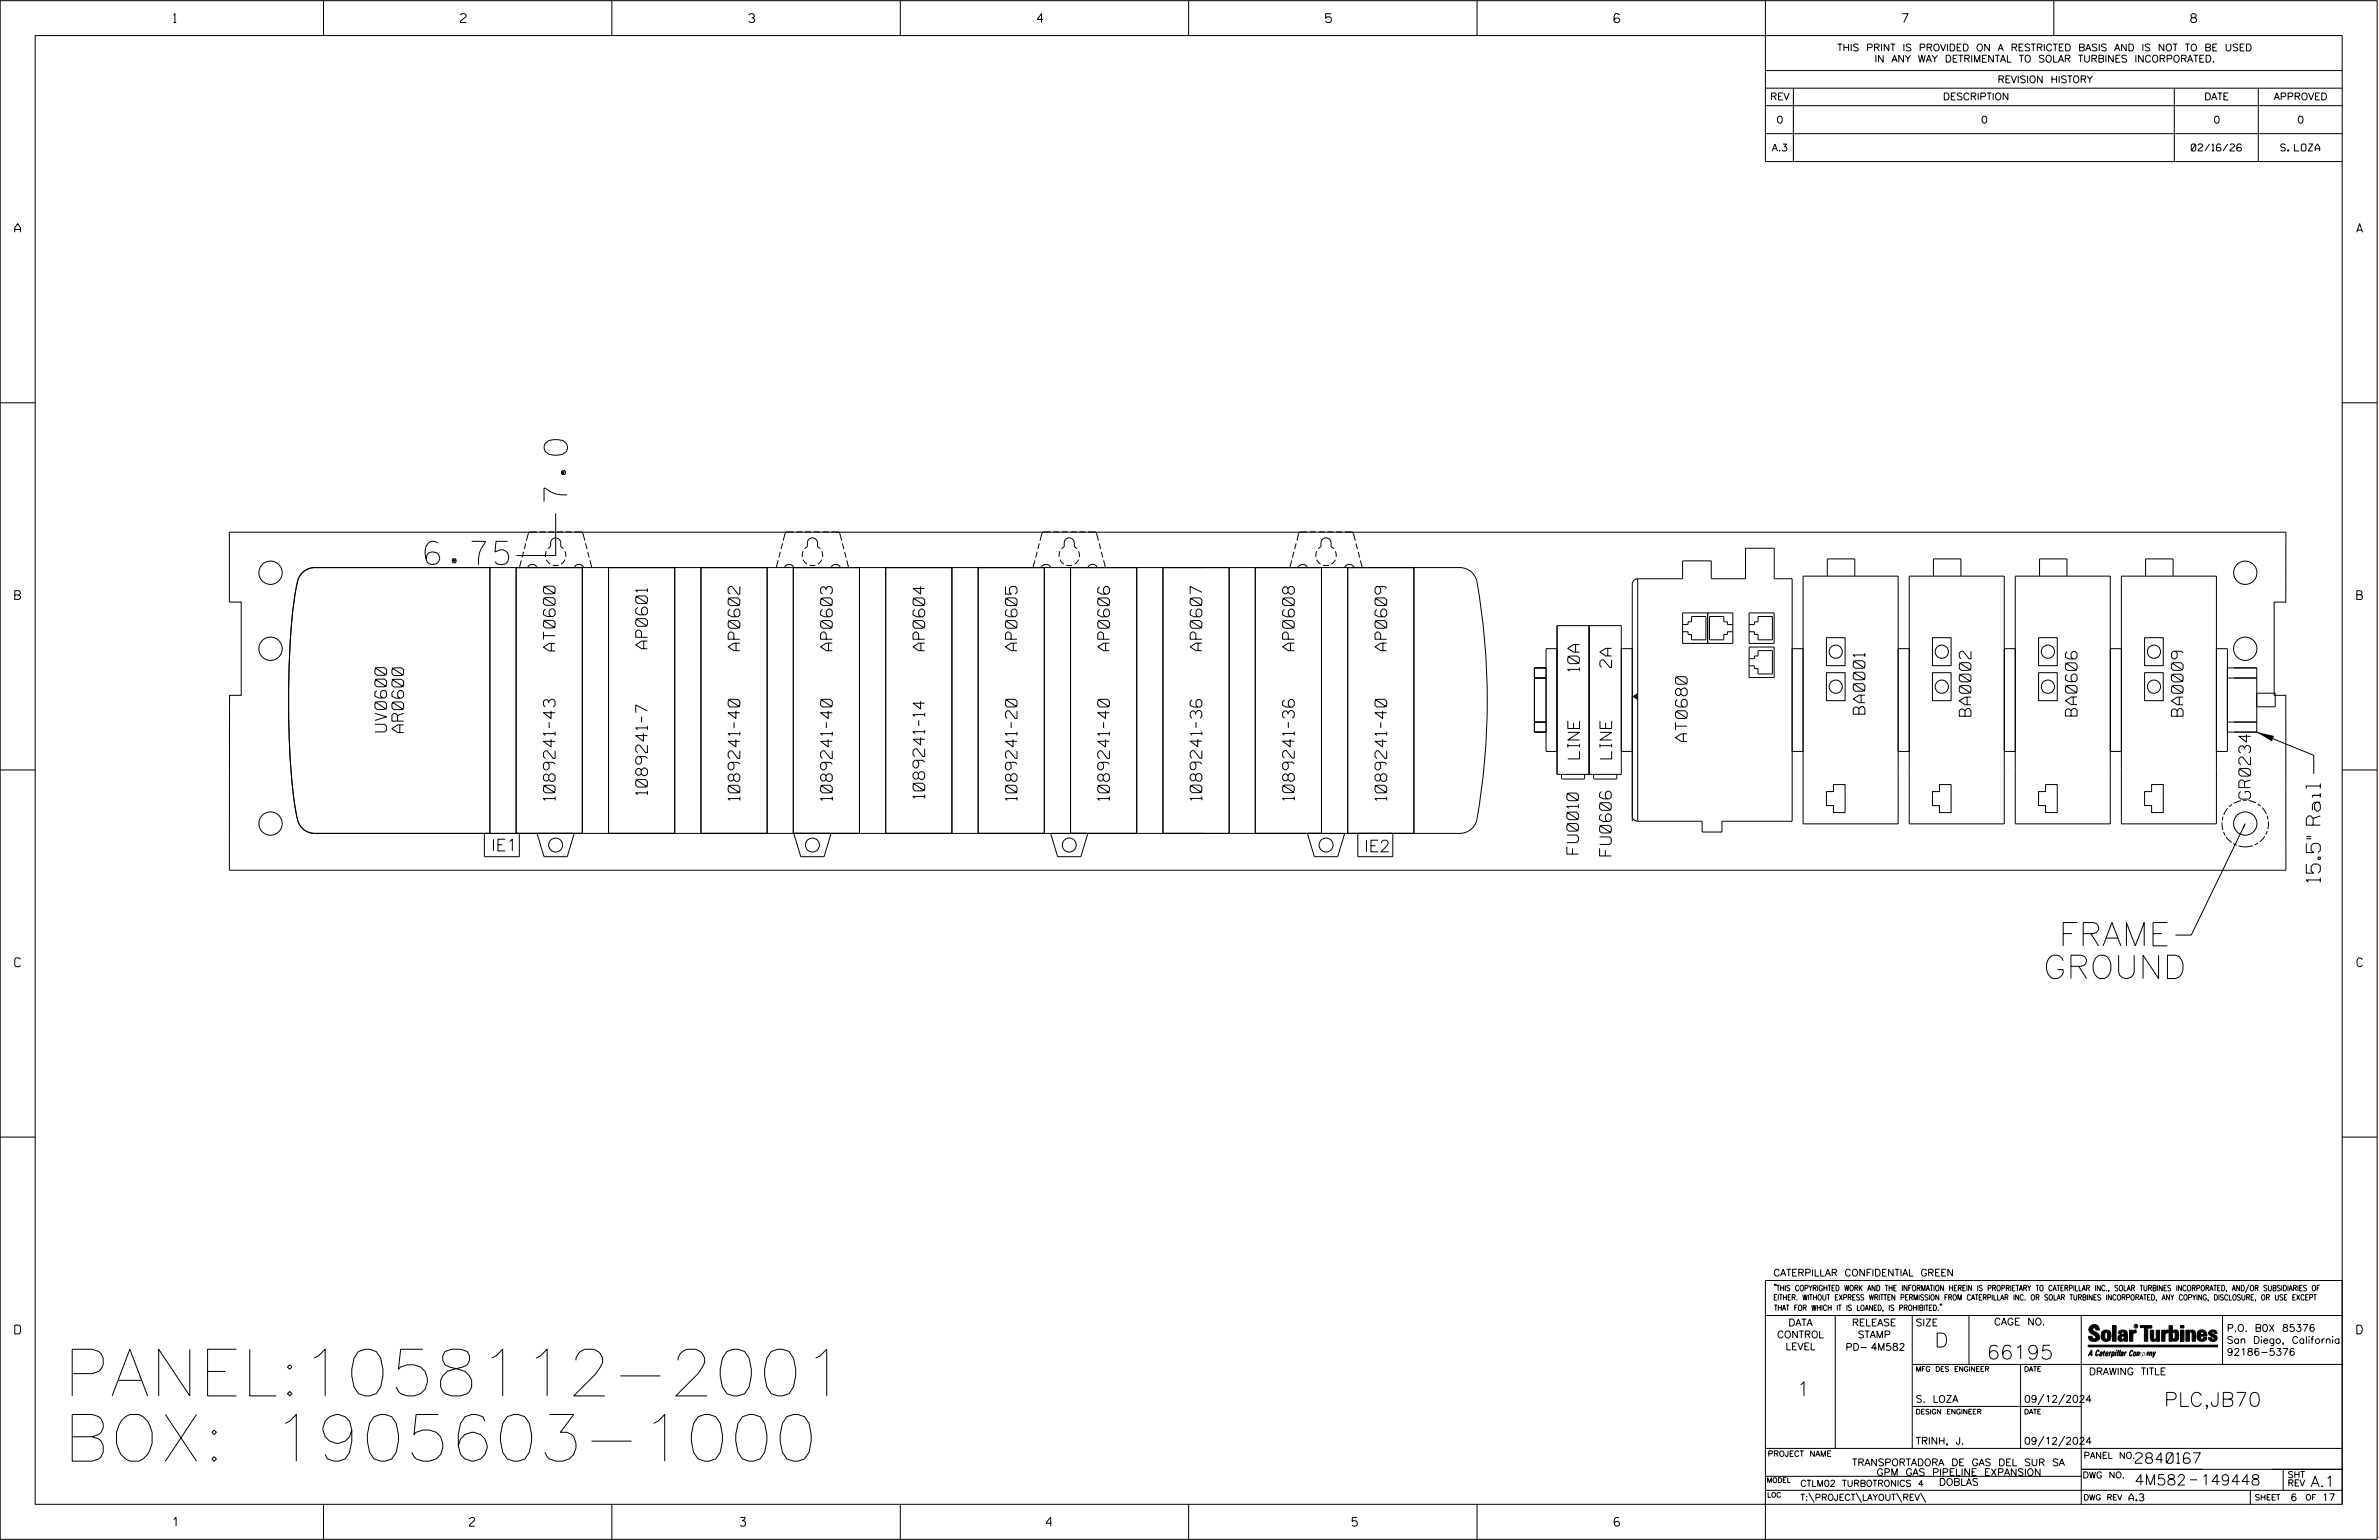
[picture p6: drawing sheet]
<svg xmlns="http://www.w3.org/2000/svg" width="864mm" height="559mm" viewBox="0 0 864 559" stroke-linecap="round" stroke-linejoin="round" font-family="sans-serif">
<defs><g id="words">
<g font-size="16.9">
<text x="23" y="506.5">PANEL:1058112-2001</text>
<text x="23" y="530.2">BOX: 1905603-1000</text>
</g>
<g font-size="8.5">
<text x="205.9" y="182" transform="rotate(-90 205.9 182)">7.0</text>
<text x="154.3" y="204.9">6.75</text>
<text x="747.3" y="343.2">FRAME</text>
<text x="741.7" y="355.1">GROUND</text>
</g>
<g font-size="5.1">
<text x="842.3" y="320.1" transform="rotate(-90 842.3 320.1)">15.5&quot; Rail</text>
<text x="702.3" y="488.8">D</text>
<text x="721.2" y="493.2">66195</text>
<text x="652.2" y="506.5">1</text>
<text x="785.6" y="510.3">PLC,JB70</text>
</g>
<g font-size="4.2">
<text x="201.5" y="236.2" transform="rotate(-90 201.5 236.2)">AT0600</text>
<text x="235" y="235.4" transform="rotate(-90 235 235.4)">AP0601</text>
<text x="268.6" y="236.1" transform="rotate(-90 268.6 236.1)">AP0602</text>
<text x="302.1" y="236.1" transform="rotate(-90 302.1 236.1)">AP0603</text>
<text x="335.7" y="236.1" transform="rotate(-90 335.7 236.1)">AP0604</text>
<text x="369.2" y="236.1" transform="rotate(-90 369.2 236.1)">AP0605</text>
<text x="402.7" y="236.1" transform="rotate(-90 402.7 236.1)">AP0606</text>
<text x="436.3" y="236.1" transform="rotate(-90 436.3 236.1)">AP0607</text>
<text x="469.8" y="236.1" transform="rotate(-90 469.8 236.1)">AP0608</text>
<text x="503.4" y="236.1" transform="rotate(-90 503.4 236.1)">AP0609</text>
<text x="573.3" y="243.5" transform="rotate(-90 573.3 243.5)">10A</text>
<text x="585" y="242.2" transform="rotate(-90 585 242.2)">2A</text>
<text x="677" y="259.2" transform="rotate(-90 677 259.2)">BA0001</text>
<text x="715.5" y="259.9" transform="rotate(-90 715.5 259.9)">BA0002</text>
<text x="754" y="259.8" transform="rotate(-90 754 259.8)">BA0606</text>
<text x="792.5" y="259.9" transform="rotate(-90 792.5 259.9)">BA0009</text>
<text x="140.3" y="265.6" transform="rotate(-90 140.3 265.6)">UV0600</text>
<text x="146.5" y="265.8" transform="rotate(-90 146.5 265.8)">AR0600</text>
<text x="612.4" y="269" transform="rotate(-90 612.4 269)">AT0680</text>
<text x="573.4" y="275.4" transform="rotate(-90 573.4 275.4)">LINE</text>
<text x="585" y="275.4" transform="rotate(-90 585 275.4)">LINE</text>
<text x="201.5" y="290.4" transform="rotate(-90 201.5 290.4)">1089241-43</text>
<text x="235" y="288.3" transform="rotate(-90 235 288.3)">1089241-7</text>
<text x="268.6" y="290.4" transform="rotate(-90 268.6 290.4)">1089241-40</text>
<text x="302.1" y="290.4" transform="rotate(-90 302.1 290.4)">1089241-40</text>
<text x="335.7" y="289.7" transform="rotate(-90 335.7 289.7)">1089241-14</text>
<text x="369.2" y="290.4" transform="rotate(-90 369.2 290.4)">1089241-20</text>
<text x="402.7" y="290.4" transform="rotate(-90 402.7 290.4)">1089241-40</text>
<text x="436.3" y="290.4" transform="rotate(-90 436.3 290.4)">1089241-36</text>
<text x="469.8" y="290.4" transform="rotate(-90 469.8 290.4)">1089241-36</text>
<text x="503.4" y="290.4" transform="rotate(-90 503.4 290.4)">1089241-40</text>
<text x="817" y="289.9" transform="rotate(-90 817 289.9)">GR0234</text>
<text x="178.3" y="308.7">IE1</text>
<text x="495.3" y="309.1">IE2</text>
<text x="573" y="309.9" transform="rotate(-90 573 309.9)">FU0010</text>
<text x="584.9" y="310.6" transform="rotate(-90 584.9 310.6)">FU0606</text>
</g>
<g font-size="3.8">
<text x="775.1" y="531">2840167</text>
<text x="774.8" y="538.9">4M582</text>
<text x="798.8" y="538.9">149448</text>
<text x="838.8" y="539.5">A.1</text>
</g>
<g font-size="3.2">
<text x="63" y="8.2">1</text>
<text x="167.2" y="8.2">2</text>
<text x="271.8" y="8.2">3</text>
<text x="376.5" y="8.2">4</text>
<text x="481.2" y="8.2">5</text>
<text x="690.6" y="8.2">7</text>
<text x="795.3" y="8.2">8</text>
<text x="5.4" y="84.3">A</text>
<text x="855.5" y="84.3">A</text>
<text x="5.4" y="217.5">B</text>
<text x="855.6" y="217.5">B</text>
<text x="5.4" y="350.8">C</text>
<text x="855.6" y="350.8">C</text>
<text x="5.4" y="484">D</text>
<text x="855.6" y="484">D</text>
<text x="62.8" y="553.8">1</text>
<text x="170.4" y="553.8">2</text>
<text x="268.8" y="553.8">3</text>
<text x="379.8" y="553.8">4</text>
<text x="490.8" y="553.8">5</text>
<text x="585.9" y="553.8">6</text>
</g>
<g font-size="2.5">
<text x="666.9" y="18.5">THIS PRINT IS PROVIDED ON A RESTRICTED BASIS AND IS NOT TO BE USED</text>
<text x="680.5" y="22.6">IN ANY WAY DETRIMENTAL TO SOLAR TURBINES INCORPORATED.</text>
<text x="725.1" y="30">REVISION HISTORY</text>
<text x="642.6" y="36.3">REV</text>
<text x="705.3" y="36.3">DESCRIPTION</text>
<text x="800.2" y="36.3">DATE</text>
<text x="825.4" y="36.3">APPROVED</text>
<text x="644.9" y="44.7">0</text>
<text x="719.1" y="44.7">0</text>
<text x="803.5" y="44.7">0</text>
<text x="834" y="44.7">0</text>
<text x="643.2" y="54.8">A.3</text>
<text x="795.4" y="54.8">02/16/26</text>
<text x="827.9" y="54.8">S. LOZA</text>
<text x="643.8" y="463">CATERPILLAR CONFIDENTIAL GREEN</text>
<text x="645.1" y="485.5">CONTROL</text>
<text x="649.2" y="481.1">DATA</text>
<text x="672.3" y="481.1">RELEASE</text>
<text x="674.4" y="485.5">STAMP</text>
<text x="695.4" y="481.1">SIZE</text>
<text x="723.8" y="480.8">CAGE NO.</text>
<text x="808.4" y="483.1">P.O. B0X 85376</text>
<text x="648.2" y="489.8">LEVEL</text>
<text x="669.9" y="490">PD- 4M582</text>
<text x="808.4" y="487.5">San Diego, California</text>
<text x="808.4" y="491.8">92186-5376</text>
<text x="758.3" y="498.9">DRAWING TITLE</text>
<text x="695.4" y="508.9">S. LOZA</text>
<text x="734.8" y="508.9">09/12/2024</text>
<text x="695.4" y="524.1">TRINH, J.</text>
<text x="734.8" y="524.1">09/12/2024</text>
<text x="672.3" y="531.9">TRANSPORTADORA DE GAS DEL SUR SA</text>
<text x="681.2" y="535.5">GPM GAS PIPELINE EXPANSION</text>
<text x="703.9" y="539">DOBLAS</text>
<text x="772.8" y="544.6">A.3</text>
<text x="831.4" y="544.6">6</text>
<text x="842.9" y="544.6">17</text>
</g>
<g font-size="2.3">
<text x="756.4" y="529.2">PANEL NO.</text>
<text x="653.5" y="539.4">CTLM02 TURBOTRONICS 4</text>
<text x="756" y="536.3">DWG NO.</text>
<text x="830.4" y="539.3">REV</text>
<text x="830.4" y="536.2">SHT</text>
<text x="653.5" y="544.5">T:\PROJECT\LAYOUT\REV\</text>
</g>
<g font-size="2">
<text x="643.8" y="468.4">&quot;THIS COPYRIGHTED WORK AND THE INFORMATION HEREIN IS PROPRIETARY TO CATERPILLAR INC., SOLAR TURBINES INCORPORATED, AND/OR SUBSIDIARIES OF</text>
<text x="643.8" y="471.8">EITHER. WITHOUT EXPRESS WRITTEN PERMISSION FROM CATERPILLAR INC. OR SOLAR TURBINES INCORPORATED, ANY COPYING, DISCLOSURE, OR USE EXCEPT</text>
<text x="644" y="475.6">THAT FOR WHICH IT IS LOANED, IS PROHIBITED.&quot;</text>
<text x="641.7" y="528.5">PROJECT NAME</text>
<text x="756.3" y="544.3">DWG REV</text>
<text x="818.5" y="544.3">SHEET</text>
<text x="836.9" y="544.3">OF</text>
</g>
<g font-size="1.8">
<text x="695.4" y="497.6">MFG DES ENGINEER</text>
<text x="734.8" y="497.6">DATE</text>
<text x="695.4" y="513.1">DESIGN ENGINEER</text>
<text x="734.8" y="513.1">DATE</text>
<text x="641.3" y="538">MODEL</text>
<text x="641.5" y="543.3">LOC</text>
</g>
<text font-size=".9" x="775.1" y="481.7">R</text>
</g></defs>
<g fill="none" stroke="#000" stroke-width=".36">
<path d="M.1 .2h862.8v558.4h-862.8zM12.8 12.9h837.4v533h-837.4zM117.4 .2v12.7M222.1 .2v12.7M326.8 .2v12.7M431.5 .2v12.7M536.2 .2v12.7M587.9 5.5l-.5-.5h-1l-.5 1v1.7l.5 .4h1l.6-.4v-.6l-.6-.5h-1l-.5 .5M640.9 .2v58.4h209.3M745.6 .2v12.7M640.9 25.6h209.3M640.9 32h209.3"/>
<path d="M640.9 38.3h209.3M651 32v26.6M789.3 32v26.6M819.8 32v26.6M640.9 48.5h209.3M.1 146.2h12.7M850.2 146.2h12.7M83.3 193.1h746.5v25.4h-4.3v33.8h4.3v63.5h-746.5v-63.5h4.3v-33.8h-4.3zM190.9 197.2l-.6 2M194.8 193l-2.7 .2-1 2.9M195.9 193h2.1M198.9 199.1l1-.7v-1.4a1.83 1.83 0 0 1 1.8-1.8 1.83 1.83 0 0 1 1.9 1.8v1.4l.9 .7"/>
<path d="M199.1 193h2.1M201.7 186.3v15.3h-14.2M202.2 193h2.1M205.4 193h2.1M208.6 193l2.7 .2 1 2.9M212.5 197.2l.6 2M284.1 197.2l-.6 2M288 193l-2.7 .2-1 3M289.1 193h2.1M292.1 199.1l1-.7v-1.4a1.83 1.83 0 0 1 1.8-1.8 1.83 1.83 0 0 1 1.9 1.8v1.4l.9 .7M292.3 193h2.1M295.5 193h2.1"/>
<path d="M298.6 193h2.1M301.8 193l2.8 .2 .9 3M305.8 197.2l.5 2M377.3 197.2l-.6 2M381.3 193l-2.8 .2-1 3M382.3 193h2.2M385.4 199.1l.9-.7v-1.4a1.83 1.83 0 0 1 1.9-1.8 1.83 1.83 0 0 1 1.8 1.8v1.4l.9 .7M385.5 193h2.1M388.7 193h2.1M391.8 193h2.1M395 193l2.8 .2 .9 3M399 197.2l.6 2"/>
<path d="M470.5 197.2l-.5 2M474.5 193l-2.8 .2-.9 3M475.5 193h2.2M478.6 199.1l.9-.7v-1.4a1.83 1.83 0 0 1 1.9-1.8 1.83 1.83 0 0 1 1.8 1.8v1.4l1 .7M478.7 193h2.1M481.9 193h2.1M485.1 193h2.1M488.2 193l2.8 .2 1 3M492.2 197.2l.6 2M177.8 206v96.4M187.4 206v96.4M187.4 206h24v96.4h-24z"/>
<path d="M190 200.2l-.5 2.1M191.6 205.8a1.86 1.86 0 0 1 1.6-1 1.86 1.86 0 0 1 1.7 1M198.3 203.1l1.4 1.6M198.3 200l-.3 2.1M200.7 205.1h2M205.1 200l.3 2.1M205.1 203.1l-1.4 1.6M208.5 205.8a1.86 1.86 0 0 1 1.7-1 1.86 1.86 0 0 1 1.6 1M211.4 206v96.4M213.4 200.2l.5 2.1M214.2 203.3l.6 2.5M220.9 206h24v96.4h-24z"/>
<path d="M220.9 206v96.4M244.9 206v96.4M254.5 206v96.4M254.5 206h24v96.4h-24zM278.5 206v96.4M282.5 203.3l-.7 2.6M283.2 200.3l-.5 2M284.8 205.8a1.86 1.86 0 0 1 1.7-1 1.86 1.86 0 0 1 1.6 1M288 206v96.4M288 206h24v96.4h-24zM291.6 203.1l1.3 1.6M291.6 200l-.3 2.1"/>
<path d="M293.9 205.1h2.1M298.3 203.1l-1.4 1.6M298.3 200l.3 2.1M301.7 205.9a1.86 1.86 0 0 1 1.7-1.1 1.86 1.86 0 0 1 1.7 1.1M306.6 200.3l.5 2M307.4 203.3l.6 2.6M312 206v96.4M321.5 206h24v96.4h-24zM321.5 206v96.4M345.5 206v96.4M355.1 206h24v96.4h-24zM355.1 206v96.4"/>
<path d="M375.7 203.3l-.7 2.6M376.5 200.3l-.5 2M378 205.8a1.86 1.86 0 0 1 1.7-1 1.86 1.86 0 0 1 1.7 1M379.1 206v96.4M384.8 203.1l1.4 1.6M384.8 200l-.3 2.1M387.1 205.1h2.1M388.6 206h24v96.4h-24zM388.6 206v96.4M391.5 200l.3 2.1M391.5 203.1l-1.4 1.6M394.9 205.9a1.86 1.86 0 0 1 1.7-1.1 1.86 1.86 0 0 1 1.7 1.1"/>
<path d="M399.8 200.3l.5 2M400.6 203.3l.7 2.6M412.6 206v96.4M422.2 206v96.4M422.2 206h24v96.4h-24zM446.2 206v96.4M455.7 206v96.4M455.7 206h24v96.4h-24zM468.9 203.3l-.7 2.6M469.7 200.3l-.5 2M471.2 205.8a1.86 1.86 0 0 1 1.7-1 1.86 1.86 0 0 1 1.7 1M478 203.1l1.4 1.6"/>
<path d="M478 200l-.3 2.1M479.7 206v96.4M480.3 205.1h2.1M484.7 203.1l-1.3 1.6M484.7 200l.3 2.1M488.1 205.9a1.86 1.86 0 0 1 1.7-1.1 1.86 1.86 0 0 1 1.7 1.1M489.2 206h24.1v96.4h-24.1zM489.2 206v96.4M493 200.3l.6 2M493.8 203.3l.7 2.6M513.3 206v96.4M529.9 206a6.4 6.4 0 0 1 6.2 4.7 247.2 247.2 0 0 1-.2 87.5 6.4 6.4 0 0 1-6 4.2"/>
<path d="M530.2 206h-416a6.8 6.8 0 0 0-6.6 6.6 273.6 273.6 0 0 0-2.8 48.3l.4 10.9 .8 12.5a77.8 77.8 0 0 0 2.5 14.5 6.4 6.4 0 0 0 5.7 3.6h416M594.5 210a1.99 1.99 0 0 0-2 2v86M594.5 210v88M594.5 210h16.3v-6.5h10.4v6.5h12.4v-11.1h10.5v11.1h6.5v88h-25.5v3.9h-7.2v-3.9h-23.4M663.3 209.1v-6.3h10v6.3M701.9 209.1v-6.3h9.9v6.3M740.4 209.1v-6.3h9.9v6.3M778.9 209.1v-6.3h9.9v6.3M565.2 227h23.3v54h-23.3zM565.2 235.4h-4v37.3h4M576.9 227v54M588.5 235.4h4"/>
<path d="M610.8 226.6h2v-1h1.2v-1.9h5.3v8.5h-5.3v-2h-1.2v-1h-2M610.8 222.4h18.2v11.1h-18.2zM619.9 222.4v11.1M629 226.6h-1.9v-1h-1.3v-1.9h-5.2v8.5h5.2v-2h1.3v-1h1.9M634.9 222.4h9.1v11.1h-9.1zM634.9 226.6h2v-1h1.3v-1.9h5.2v8.5h-5.2v-2h-1.3v-1h-2M634.9 234.8h9.1v11.1h-9.1zM634.9 239h2v-1h1.3v-1.9h5.2v8.4h-5.2v-1.9h-1.3v-1h-2M650.6 235.4h3.9v63.5h34.5v-63.5h4.1v63.5h34.5v-63.5h4v63.5h34.5v-63.5h4v63.5h34.5v-63.5h4v37.3h-4M663 231.4h6.8v10.1h-6.8zM701.5 231.4h6.8v10.1h-6.8zM740 231.4h6.8v10.1h-6.8z"/>
<path d="M778.5 231.4h6.8v10.1h-6.8zM557 246h4.2M561.2 242.4h-4.2v23.2h4.2M654.5 254v-44.9h34.5v44.9M663 244.1h6.8v10.1h-6.8zM693.1 254v-44.9h34.5v44.9M701.5 244.1h6.8v10.1h-6.8zM731.6 254v-44.9h34.5v44.9M740 244.1h6.8v10.1h-6.8zM770.1 254v-44.9h34.5v44.9M778.5 244.1h6.8v10.1h-6.8zM808.6 242.4h10.6v23.2"/>
<path d="M808.6 246h10.6M819.2 251.5h6.7v5h-6.7M.1 279.4h12.7M557 262h4.2M588.5 272.7h4M650.6 272.7h3.9M689 272.7h4.1M727.6 272.7h4M766.1 272.7h4M808.6 262h10.6M808.6 265.6h10.6M819.2 265.6l20.7 8.5v6.7"/>
<path d="M850.2 279.4h12.7M566.8 281v1.4l.4 .3h7.7l.3-.3v-1.4M578.5 281v1.4l.3 .3h7.8l.3-.3v-1.4M592.5 296.1a1.93 1.93 0 0 0 2 1.9M665.6 284.7h4.2v10.2h-4.2v-2.6h-2.6v-5.1h2.6zM704 284.7h4.3v10.2h-4.3v-2.6h-2.5v-5.1h2.5zM742.6 284.7h4.2v10.2h-4.2v-2.6h-2.6v-5.1h2.6zM781.1 284.7h4.2v10.2h-4.2v-2.6h-2.6v-5.1h2.6zM815.1 298.8l-19.7 40.5h-5.7M175.8 302.4v8.5h12.7v-8.5M194.9 302.4l2.6 8.5h8.4l2.6-8.5M288.1 302.4l2.6 8.5h8.5l2.5-8.5"/>
<path d="M381.4 302.4l2.5 8.5h8.5l2.5-8.5M474.6 302.4l2.5 8.5h8.5l2.5-8.5M492.9 302.4v8.5h12.7v-8.5M.1 412.6h12.7M850.2 412.6h12.7M640.9 477.3h209.3M644.2 466.1l-.1 .4M644.7 466.1l-.2 .4M666.2 477.3v48.3M694.2 477.3v48.3M704.4 473.3l-.1 .4M704.8 473.3l-.1 .4"/>
<path d="M714.8 477.3v17.8M755.5 477.3v68.6M806.8 477.3v17.8M816.5 466l-1.4 3.1M850.2 464.6h-209.3v94M850.2 464.8v81.1M694.2 495.1h156M733.5 495.1v30.5M758.6 481.4a2.02 2.02 0 0 1 3.1-.1l.5 1.3h-1.3l-.2-.6-.4-.2-.6 .1-.1 .4 .4 .7a2.46 2.46 0 0 1 2.2 2.9 2.83 2.83 0 0 1-3.8 .3l-.3-1.3h1.3l.2 .7 .6 .3 .5-.2 .2-.5-.4-.6-1.9-1.2-.4-.9zM759.2 491.3h-.7l.7-1.2v1.9h.2l-.1-2.1-1.3 2.1 .5-.5h.7M761.3 490l.3-.2 .4 .3-.1 .3-.3-.4-.4 .3-.3 1.6h.4l.4-.5-.3 .6-.4 .1-.3-.4zM762.6 490.6l.5-.1-.1 1.4h-.9a.74 .74 0 0 1 .9-.8l-.3 .7-.5 .1 .2-.5 .6-.2v-.5l-.7 .2z"/>
<path d="M763 483.2a2.17 2.17 0 0 1 3.1 0l.3 1.4-.3 1.5a2.17 2.17 0 0 1-3.1 0l-.3-1.5zM763.6 490.5l.4-.4 .2 .6h-.3l-.3 .9 .2 .4-.3-.1zM764.1 483.7l.5-.4 .4 .3v2.2l-.4 .2-.5-.2zM764.6 491.1l.6 .2v-.7l-.4-.1-.4 .6-.1 .8h.6M764.6 491.1l-.1 .8h.4M764.6 482.6v.8M764.8 490.7l.4 .1v.3h-.6zM765 491.5l-.1 .4zM766 490.5l-.5 1.5zM766 490.8l.4-.3-.4 .4M766.9 481h1.3v5.7h-1.3zM767 490.8l.5 .1-.3 .8-.4 .2z"/>
<path d="M767.3 490.5h-.5l-.5 2M767.3 490.5a.8 .8 0 0 1 .2 1 .8 .8 0 0 1-.9 .4l-.1 .6M767.3 490.5l-.1 .2M768.1 490.5l-.4 1.5zM768.2 489.9h.3l-.1 .2h-.2zM769 489.9l-.5 2.1zM769.7 489.9l-.6 2.1zM770.1 491.4l.5-.3-.5 .8zM770.4 491.9h.1M770.6 491.1l.1-.4-.7 .2 .1-.3 .6-.1 .2 .3-.5 1.1M770.6 491.1a.74 .74 0 0 0-.8 .8h.6M771 484.8h-.7l-.3 .6 .4 .7 .5-.3 .1-2.4h-.8l-.1 .4h-1.2a1.71 1.71 0 0 1 1.8-1.3 1.71 1.71 0 0 1 1.6 1.4v2.8h-1.1l-.1-.6"/>
<path d="M771 484.2l-1.5 .1a1.41 1.41 0 0 0 0 2.4l.5 .1 1.1-.7M771.2 486.1h-.1M771.4 490.5l.1 .3 .4-.3-.9 1.5zM771.5 490.8h.1M773 482.7h1.2v.5l.5-.5 .7-.1v1h-.6l-.5 .4-.1 2.7h-1.2zM773.3 490.3l.6-.4 .4 .2-.1 .4-.3-.4a1.28 1.28 0 0 0-.5 1.8l.6-.4-.1 .4-.8 .1zM774.7 490.8l.5-.3a.88 .88 0 0 1 .2 .9 .88 .88 0 0 1-.7 .7l-.2-.2zM774.8 490.9h.5l-.3 1h-.3l-.2-.2zM775.2 490.5l-.1 .2M776.8 481h4.3v.9h-1.5v4.8h-1.3M776.8 490.6l-.8 .2v-.3l-.4 1.5 .8-1.3v1.3l.3-1.2M779.3 491.1h.4"/>
<path d="M779.6 490.5h.3l-.3 1.4M779.6 490.7h.2l-.1 .4M779.7 491.1l-.1 .4M779.7 491.1l-.4 .2M780.1 492l.4-1.5 .1 .3 .3-.3 .3 .2-.3 1.3v-1.3l-.7 1.3M780.6 482.7h1.2v2.7l.1 .4 .4 .3 .4-.7v-2.7h1.2l.1 4h-1.3v-.5l-1.1 .6-.7-.3-.3-.7zM781.6 492.5l1-2-.8 1.3-.2-1.3-.2 2M784.7 482.7h1.2v.5l.5-.5 .7-.1v1h-.5l-.6 .4-.1 2.7h-1.2zM787.4 481h1.2v2a1.4 1.4 0 0 1 2.2 .2l.1 1.4-.4 1.9-1.5 .1-.4-.5v-1l.5 .9 .5-.3v-2.1l-.5-.4-.5 .7v2.8h-1.2zM791.5 482.7h1.3v4h-1.3zM791.5 481h1.3v.9h-1.3zM793.5 482.7h1.3v.4l.7-.5 1.1 .2 .4 .6v3.3h-1.2l-.3-3.4-.7 .2v3.2h-1.3z"/>
<path d="M794.8 483.1h.1M797.7 483.2a1.92 1.92 0 0 1 2.4-.5 1.92 1.92 0 0 1 1 2.1h-2.3v.8l.6 .5 .5-.3v-.5h1.2a1.83 1.83 0 0 1-2.1 1.4 1.83 1.83 0 0 1-1.5-2.1zM798.8 484.2v.6M799.1 483.4h.6l.2 .8h-1.1zM804.6 482.9a1.84 1.84 0 0 0-2.9 .8 3.3 3.3 0 0 0 2.2 1.9l-.5 .5-.4-.3-.1-.4h-1.2l.1 .6a1.92 1.92 0 0 0 2.9 .4M804.9 483.8h-1.2l-.2-.6-.5 .1-.1 .3 .1 .3 1.8 .9M805.1 488.1h-47.1v.6h47.1M694.2 510.3h61.3M742 505.8l-2.2 3.9M749.5 505.8l-2.2 3.9M640.9 525.6h209.2M640.9 535.7h114.6"/>
<path d="M742 521.1l-2.2 3.8M749.5 521.1l-2.2 3.8M755.5 533.2h94.7M795 537h2.6M828.8 533.2v7.6M117.4 545.9v12.7M222.1 545.9v12.7M326.8 545.9v12.7M431.5 545.9v12.7M536.2 545.9v12.7M640.9 540.8h209.3M656.6 541.7l2 3.5"/>
<path d="M673.8 541.7l1.9 3.5M688.4 541.7l2 3.5M697.2 541.7l1.9 3.5M816.9 541v4.9M863.5 558h.1"/>
<circle cx="98.2" cy="207.8" r="4.2"/>
<circle cx="815.1" cy="207.8" r="4.2"/>
<circle cx="98.2" cy="235.4" r="4.2"/>
<circle cx="666.4" cy="236.5" r="2.4"/>
<circle cx="704.9" cy="236.5" r="2.39"/>
<circle cx="743.4" cy="236.5" r="2.4"/>
<circle cx="781.9" cy="236.5" r="2.39"/>
<circle cx="815.1" cy="235.4" r="4.2"/>
<circle cx="666.4" cy="249.2" r="2.4"/>
<circle cx="704.9" cy="249.2" r="2.39"/>
<circle cx="743.4" cy="249.2" r="2.4"/>
<circle cx="781.9" cy="249.2" r="2.39"/>
<circle cx="98.2" cy="298.8" r="4.2"/>
<circle cx="815.1" cy="298.8" r="4.2"/>
<circle cx="201.7" cy="306.6" r="2.53"/>
<circle cx="294.9" cy="306.6" r="2.54"/>
<circle cx="388.2" cy="306.6" r="2.53"/>
<circle cx="481.4" cy="306.6" r="2.54"/>
<circle cx="775.4" cy="481.2" r=".69"/>
</g>
<g fill="#000">
<path d="M592.5 252.7l2-1.2v2.5zM819.2 265.6l6.3 1.5-.8 1.9zM815.1 298.8l-.5 1.7-.5-.3zM768.1 490.5l-.4 1.5zM768.2 489.9h.3l-.1 .2h-.2zM769 489.9l-.5 2.1zM769.7 489.9l-.6 2.1zM791.5 481h1.3v.9h-1.3zM791.5 482.7h1.3v4h-1.3zM758 488.1h47.1v.6h-47.1z"/>
<path d="M759.2 489.9l-1.2 2.1 .5-.5h.7v.5h.2zM759.2 490.1v1.2h-.7z" fill-rule="evenodd"/>
<path d="M758.6 481.4a2.02 2.02 0 0 1 3.1-.1l.5 1.3h-1.3l-.2-.6-.4-.2-.6 .1-.1 .4 .4 .7a2.46 2.46 0 0 1 2.2 2.9 2.83 2.83 0 0 1-3.8 .3l-.3-1.3h1.3l.2 .7 .6 .3 .5-.2 .2-.5-.4-.6-1.9-1.2-.4-.9z" fill-rule="evenodd"/>
<path d="M761.3 490l.3-.2 .4 .3-.1 .3-.3-.4-.4 .3-.3 1.6h.4l.4-.5-.3 .6-.4 .1-.3-.4z" fill-rule="evenodd"/>
<path d="M762.6 490.6l.5-.1-.1 1.4h-.9a.74 .74 0 0 1 .9-.8l-.6 .3-.2 .5 .5-.1 .3-.6v-.5l-.7 .2z" fill-rule="evenodd"/>
<path d="M763.6 490.5l.4-.4 .2 .6h-.3l-.3 .9 .2 .4-.3-.1z" fill-rule="evenodd"/>
<path d="M764.8 490.5l.5 .3-.1 .5h-.6l.6-.2v-.3l-.4-.1-.3 1.2h.4l.3-.4-.6 .6-.3-.2v-.4z" fill-rule="evenodd"/>
<path d="M763 483.2a2.17 2.17 0 0 1 3.1 0l.3 1.4-.3 1.5a2.17 2.17 0 0 1-3.1 0l-.3-1.5zM764.1 483.7v2.1l.5 .2 .4-.2v-2.2l-.4-.3z" fill-rule="evenodd"/>
<path d="M766 490.5v.3l.4-.1-.4 .2-.5 1.1z" fill-rule="evenodd"/>
<path d="M766.8 490.5l-.5 2 .3-.6a.71 .71 0 0 0 .9-.5 .71 .71 0 0 0-.4-.9zM767 490.8l.5 .1-.3 .8-.4 .2z" fill-rule="evenodd"/>
<path d="M766.9 481h1.3v5.7h-1.3z" fill-rule="evenodd"/>
<path d="M770.1 490.6l.6-.1 .2 .3-.4 1.2-.5 .1-.2-.5 .3-.5h.5l-.7 .5v.3l.4-.1 .4-.9-.5-.2-.2 .2z" fill-rule="evenodd"/>
<path d="M769.4 482.8l-.5 1h1.2l.1-.4h.8v.8l-1.5 .1a1.41 1.41 0 0 0 0 2.4l.5 .1 1.1-.7 .1 .6h1.1v-2.8a1.79 1.79 0 0 0-2.4-1.2zM770.3 484.8h.7l-.1 1-.5 .3-.4-.7z" fill-rule="evenodd"/>
<path d="M771.4 490.5l.1 .3 .4-.3-.9 1.5z" fill-rule="evenodd"/>
<path d="M773 482.7h1.2v.5l.5-.5 .7-.1v1h-.6l-.5 .4-.1 2.7h-1.2z" fill-rule="evenodd"/>
<path d="M773.3 490.3l.6-.4 .4 .2-.1 .4-.3-.4a1.28 1.28 0 0 0-.5 1.8l.6-.4-.3 .5h-.6z" fill-rule="evenodd"/>
<path d="M774.7 490.8l-.2 1.1h.7a.96 .96 0 0 0 0-1.4zM774.8 490.9h.5l-.1 .6-.5 .4-.2-.2z" fill-rule="evenodd"/>
<path d="M776 490.5v.3l.4-.3 .2 .3 .7-.2-.3 1.4v-1.3l-.6 1.3v-1.3l-.8 1.3z" fill-rule="evenodd"/>
<path d="M776.8 481h4.3v.9h-1.5v4.8h-1.3v-4.8h-1.5z" fill-rule="evenodd"/>
<path d="M777.9 490.5l-.5 2 .3-.6a.71 .71 0 0 0 .9-.5 .71 .71 0 0 0-.4-.9zM778.1 490.8l.3-.1 .1 .4-.5 .8-.2-.5z" fill-rule="evenodd"/>
<path d="M779.3 490.6l.6-.1-.3 1.5-.7-.1a.67 .67 0 0 1 .8-.8l-.6 .3-.1 .5 .4-.1 .4-.9-.4-.2-.3 .2z" fill-rule="evenodd"/>
<path d="M780.5 490.5l.1 .3 .3-.3 .3 .2-.3 1.3v-1.3l-.8 1.3z" fill-rule="evenodd"/>
<path d="M780.6 482.7h1.2v2.7l.1 .4 .4 .3 .4-.7v-2.7h1.2l.1 4h-1.3v-.5l-1.1 .6-.7-.3-.3-.7z" fill-rule="evenodd"/>
<path d="M781.6 490.5l.2 1.3 .8-1.3-1.2 2z" fill-rule="evenodd"/>
<path d="M784.7 482.7h1.2v.5l.5-.5 .7-.1v1h-.5l-.6 .4-.1 2.7h-1.2z" fill-rule="evenodd"/>
<path d="M787.4 481h1.2v2a1.4 1.4 0 0 1 2.2 .2l.1 1.4-.4 1.9-1.5 .1-.4-.5v-1l.5 .9 .5-.3v-2.1l-.5-.4-.5 .7v2.8h-1.2z" fill-rule="evenodd"/>
<path d="M793.5 482.7h1.3v.4a1.29 1.29 0 0 1 2.2 .3v3.3h-1.2l-.3-3.4-.7 .2v3.2h-1.3z" fill-rule="evenodd"/>
<path d="M797.7 483.2a1.92 1.92 0 0 1 2.4-.5 1.92 1.92 0 0 1 1 2.1h-2.3v.8l.6 .5 .5-.3v-.5h1.2a1.83 1.83 0 0 1-2.1 1.4 1.83 1.83 0 0 1-1.5-2.1zM799.1 483.4l-.3 .8h1.1l-.2-.8z" fill-rule="evenodd"/>
<path d="M801.9 483.2a1.94 1.94 0 0 1 3 .1v.5h-1.2l-.2-.6-.5 .1-.1 .3 .1 .3 1.8 .9a1.2 1.2 0 0 1 .1 1.3 1.2 1.2 0 0 1-1.2 .7l-1.6-.4-.4-1h1.2l.1 .4 .4 .3 .5-.5a3.3 3.3 0 0 1-2.2-1.9z" fill-rule="evenodd"/>
<circle cx="761.4" cy="492" r=".07"/>
<circle cx="762.2" cy="485.1" r=".07"/>
<circle cx="769.3" cy="492" r=".07"/>
<circle cx="773.1" cy="486.7" r=".07"/>
<circle cx="791.5" cy="486.7" r=".07"/>
<circle cx="791.5" cy="481" r=".07"/>
<circle cx="794.8" cy="486.7" r=".07"/>
</g>
<path d="M815.1 307.3a8.5 8.5 0 0 0 7.4-12.5 8.5 8.5 0 0 0-14.5-.7 8.5 8.5 0 0 0 6.2 13.2h.9" fill="none" stroke="#000" stroke-width=".36" stroke-dasharray="2.8 .7 1.4 .7" stroke-linecap="butt"/>
<use href="#words"/>
</svg>
